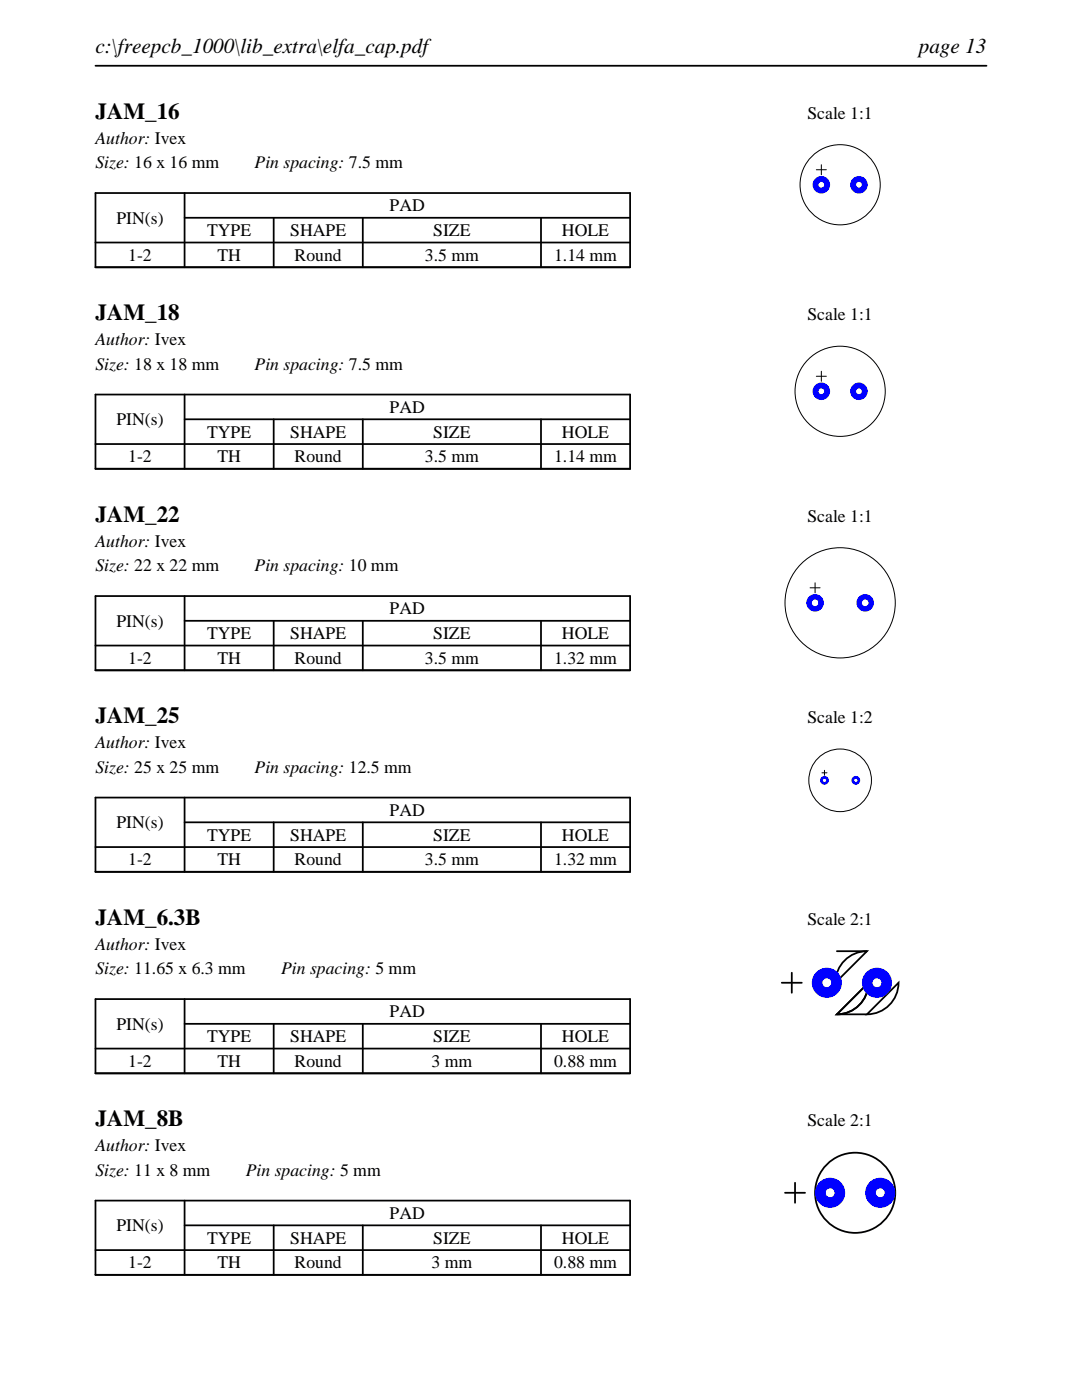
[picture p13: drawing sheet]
<svg xmlns="http://www.w3.org/2000/svg" width="216mm" height="279mm" viewBox="0 0 216 279" stroke-linecap="round" stroke-linejoin="round" font-family="sans-serif">
<defs><g id="words">
<g font-size="4.6">
<text x="19" y="23.7">JAM_16</text>
<text x="19" y="63.9">JAM_18</text>
<text x="19" y="104.1">JAM_22</text>
<text x="19" y="144.4">JAM_25</text>
<text x="19" y="184.6">JAM_6.3B</text>
<text x="19" y="224.8">JAM_8B</text>
</g>
<g font-size="4.2">
<text x="19" y="10.6">c:\freepcb_1000\lib_extra\elfa_cap.pdf</text>
<text x="183.3" y="10.6">page 13</text>
</g>
<g font-size="3.5">
<text x="161.1" y="23.7">Scale 1:1</text>
<text x="19" y="28.6">Author: Ivex</text>
<text x="19" y="33.6">Size: 16 x 16 mm</text>
<text x="50.8" y="33.6">Pin spacing: 7.5 mm</text>
<text x="23.2" y="44.6">PIN(s)</text>
<text x="41.3" y="47.1">TYPE</text>
<text x="57.9" y="47.1">SHAPE</text>
<text x="77.8" y="42.2">PAD</text>
<text x="86.4" y="47.1">SIZE</text>
<text x="112.1" y="47.1">HOLE</text>
<text x="25.6" y="52.1">1-2</text>
<text x="43.4" y="52.1">TH</text>
<text x="58.8" y="52.1">Round</text>
<text x="84.8" y="52.1">3.5 mm</text>
<text x="110.6" y="52.1">1.14 mm</text>
<text x="161.1" y="63.9">Scale 1:1</text>
<text x="19" y="68.9">Author: Ivex</text>
<text x="19" y="73.8">Size: 18 x 18 mm</text>
<text x="50.8" y="73.8">Pin spacing: 7.5 mm</text>
<text x="77.8" y="82.4">PAD</text>
<text x="23.2" y="84.8">PIN(s)</text>
<text x="41.3" y="87.3">TYPE</text>
<text x="57.9" y="87.3">SHAPE</text>
<text x="86.4" y="87.3">SIZE</text>
<text x="112.1" y="87.3">HOLE</text>
<text x="25.6" y="92.3">1-2</text>
<text x="43.4" y="92.3">TH</text>
<text x="58.8" y="92.3">Round</text>
<text x="84.8" y="92.3">3.5 mm</text>
<text x="110.6" y="92.3">1.14 mm</text>
<text x="161.1" y="104.1">Scale 1:1</text>
<text x="19" y="109.1">Author: Ivex</text>
<text x="19" y="114">Size: 22 x 22 mm</text>
<text x="50.8" y="114">Pin spacing: 10 mm</text>
<text x="23.2" y="125.1">PIN(s)</text>
<text x="77.8" y="122.6">PAD</text>
<text x="41.3" y="127.6">TYPE</text>
<text x="57.9" y="127.6">SHAPE</text>
<text x="86.4" y="127.6">SIZE</text>
<text x="112.1" y="127.6">HOLE</text>
<text x="25.6" y="132.5">1-2</text>
<text x="43.4" y="132.5">TH</text>
<text x="58.8" y="132.5">Round</text>
<text x="84.8" y="132.5">3.5 mm</text>
<text x="110.6" y="132.5">1.32 mm</text>
<text x="19" y="149.3">Author: Ivex</text>
<text x="161.1" y="144.4">Scale 1:2</text>
<text x="19" y="154.2">Size: 25 x 25 mm</text>
<text x="50.8" y="154.2">Pin spacing: 12.5 mm</text>
<text x="23.2" y="165.3">PIN(s)</text>
<text x="41.3" y="167.8">TYPE</text>
<text x="57.9" y="167.8">SHAPE</text>
<text x="77.8" y="162.8">PAD</text>
<text x="86.4" y="167.8">SIZE</text>
<text x="112.1" y="167.8">HOLE</text>
<text x="25.6" y="172.7">1-2</text>
<text x="43.4" y="172.7">TH</text>
<text x="58.8" y="172.7">Round</text>
<text x="84.8" y="172.7">3.5 mm</text>
<text x="110.6" y="172.7">1.32 mm</text>
<text x="161.1" y="184.6">Scale 2:1</text>
<text x="19" y="189.5">Author: Ivex</text>
<text x="19" y="194.5">Size: 11.65 x 6.3 mm</text>
<text x="56.1" y="194.5">Pin spacing: 5 mm</text>
<text x="77.8" y="203.1">PAD</text>
<text x="23.2" y="205.5">PIN(s)</text>
<text x="41.3" y="208">TYPE</text>
<text x="57.9" y="208">SHAPE</text>
<text x="86.4" y="208">SIZE</text>
<text x="112.1" y="208">HOLE</text>
<text x="25.6" y="212.9">1-2</text>
<text x="43.4" y="212.9">TH</text>
<text x="58.8" y="212.9">Round</text>
<text x="86.1" y="212.9">3 mm</text>
<text x="110.6" y="212.9">0.88 mm</text>
<text x="161.1" y="224.8">Scale 2:1</text>
<text x="19" y="229.7">Author: Ivex</text>
<text x="19" y="234.7">Size: 11 x 8 mm</text>
<text x="49" y="234.7">Pin spacing: 5 mm</text>
<text x="23.2" y="245.7">PIN(s)</text>
<text x="77.8" y="243.3">PAD</text>
<text x="41.3" y="248.2">TYPE</text>
<text x="57.9" y="248.2">SHAPE</text>
<text x="86.4" y="248.2">SIZE</text>
<text x="112.1" y="248.2">HOLE</text>
<text x="25.6" y="253.2">1-2</text>
<text x="43.4" y="253.2">TH</text>
<text x="58.8" y="253.2">Round</text>
<text x="86.1" y="253.2">3 mm</text>
<text x="110.6" y="253.2">0.88 mm</text>
</g>
</g></defs>
<path d="M19 13.1h177.8M19 38.5h106.7v14.8h-106.7zM36.8 38.5v14.8M19 48.4h106.7M36.8 43.5h88.9M54.6 43.5v9.8M72.4 43.5v9.8M107.9 43.5v9.8" fill="none" stroke="#000" stroke-width=".35"/>
<g fill="none" stroke="#000" stroke-width=".2">
<path d="M162.9 33.9h2zM163.9 32.9v2z"/>
<circle cx="167.6" cy="36.9" r="8"/>
</g>
<g fill="#00f">
<path d="M162.1 36.9a1.75 1.75 0 0 0 3.5 0 1.75 1.75 0 0 0-3.5 0zM163.3 36.9a.6 .6 0 0 1 1.2 0 .6 .6 0 0 1-1.2 0z"/>
<path d="M169.6 36.9a1.75 1.75 0 0 0 3.5 0 1.75 1.75 0 0 0-3.5 0zM170.8 36.9a.6 .6 0 0 1 1.2 0 .6 .6 0 0 1-1.2 0z"/>
</g>
<path d="M19 78.7h106.7v14.9h-106.7zM36.8 78.7v14.9M19 88.6h106.7M36.8 83.7h88.9M54.6 83.7v9.9M72.4 83.7v9.9M107.9 83.7v9.9" fill="none" stroke="#000" stroke-width=".35"/>
<g fill="none" stroke="#000" stroke-width=".2">
<path d="M162.9 75.1h2zM163.9 74.1v2z"/>
<circle cx="167.6" cy="78.1" r="9"/>
</g>
<g fill="#00f">
<path d="M162.1 78.1a1.75 1.75 0 0 0 3.5 0 1.75 1.75 0 0 0-3.5 0zM163.3 78.1a.6 .6 0 0 1 1.2 0 .6 .6 0 0 1-1.2 0z"/>
<path d="M169.6 78.1a1.75 1.75 0 0 0 3.5 0 1.75 1.75 0 0 0-3.5 0zM170.8 78.1a.6 .6 0 0 1 1.2 0 .6 .6 0 0 1-1.2 0z"/>
</g>
<path d="M19 119h106.7v14.8h-106.7zM36.8 119v14.8M19 128.8h106.7M36.8 123.9h88.9M54.6 123.9v9.9M72.4 123.9v9.9M107.9 123.9v9.9" fill="none" stroke="#000" stroke-width=".35"/>
<g fill="none" stroke="#000" stroke-width=".2">
<path d="M161.6 117.3h2zM162.6 116.3v2z"/>
<circle cx="167.6" cy="120.3" r="11"/>
</g>
<g fill="#00f">
<path d="M160.9 120.3a1.75 1.75 0 0 0 3.5 0 1.75 1.75 0 0 0-3.5 0zM162 120.3a.66 .66 0 0 1 1.3 0 .66 .66 0 0 1-1.3 0z"/>
<path d="M170.9 120.3a1.75 1.75 0 0 0 3.5 0 1.75 1.75 0 0 0-3.5 0zM172 120.3a.66 .66 0 0 1 1.3 0 .66 .66 0 0 1-1.3 0z"/>
</g>
<path d="M19 159.2h106.7v14.8h-106.7zM36.8 159.2v14.8M19 169.1h106.7M36.8 164.1h88.9M54.6 164.1v9.9M72.4 164.1v9.9M107.9 164.1v9.9" fill="none" stroke="#000" stroke-width=".35"/>
<g fill="none" stroke="#000" stroke-width=".2">
<path d="M164 154.2h1zM164.5 153.7v1z"/>
<circle cx="167.6" cy="155.7" r="6.3"/>
</g>
<g fill="#00f">
<path d="M163.6 155.7a.9 .9 0 0 0 1.8 0 .9 .9 0 0 0-1.8 0zM164.2 155.7a.33 .33 0 0 1 .6 0 .33 .33 0 0 1-.6 0z"/>
<path d="M169.9 155.7a.88 .88 0 0 0 1.7 0 .88 .88 0 0 0-1.7 0zM170.4 155.7a.35 .35 0 0 1 .7 0 .35 .35 0 0 1-.7 0z"/>
</g>
<path d="M19 199.4h106.7v14.8h-106.7zM36.8 199.4v14.8M19 209.3h106.7M36.8 204.3h88.9M54.6 204.3v9.9M72.4 204.3v9.9M107.9 204.3v9.9" fill="none" stroke="#000" stroke-width=".35"/>
<path d="M156 196.1h4zM158 194.1v4zM167 189.8h6zM168.5 191.7a6.3 6.3 0 0 1 4.5-1.9l-6.3 6.3a6.3 6.3 0 0 1 1.8-4.4zM167 202.4h6zM167 202.4l6.3-6.3a6.3 6.3 0 0 1-6.3 6.3zM173 202.4l6.3-6.3a6.3 6.3 0 0 1-6.3 6.3z" fill="none" stroke="#000" stroke-width=".36"/>
<g fill="#00f">
<path d="M162 196.1a3 3 0 0 0 6 0 3 3 0 0 0-6 0zM164.1 196.1a.9 .9 0 0 1 1.8 0 .9 .9 0 0 1-1.8 0z"/>
<path d="M172 196.1a3 3 0 0 0 6 0 3 3 0 0 0-6 0zM174.1 196.1a.9 .9 0 0 1 1.8 0 .9 .9 0 0 1-1.8 0z"/>
</g>
<path d="M19 239.6h106.7v14.8h-106.7zM36.8 239.6v14.8M19 249.5h106.7M36.8 244.5h88.9M54.6 244.5v9.9M72.4 244.5v9.9M107.9 244.5v9.9" fill="none" stroke="#000" stroke-width=".35"/>
<g fill="none" stroke="#000" stroke-width=".36">
<path d="M156.6 238h4zM158.6 236v4z"/>
<circle cx="170.6" cy="238" r="8"/>
</g>
<g fill="#00f">
<path d="M162.6 238a3 3 0 0 0 6 0 3 3 0 0 0-6 0zM164.8 238a.89 .89 0 0 1 1.7 0 .89 .89 0 0 1-1.7 0z"/>
<path d="M172.6 238a3 3 0 0 0 6 0 3 3 0 0 0-6 0zM174.8 238a.89 .89 0 0 1 1.7 0 .89 .89 0 0 1-1.7 0z"/>
</g>
<use href="#words"/>
</svg>
